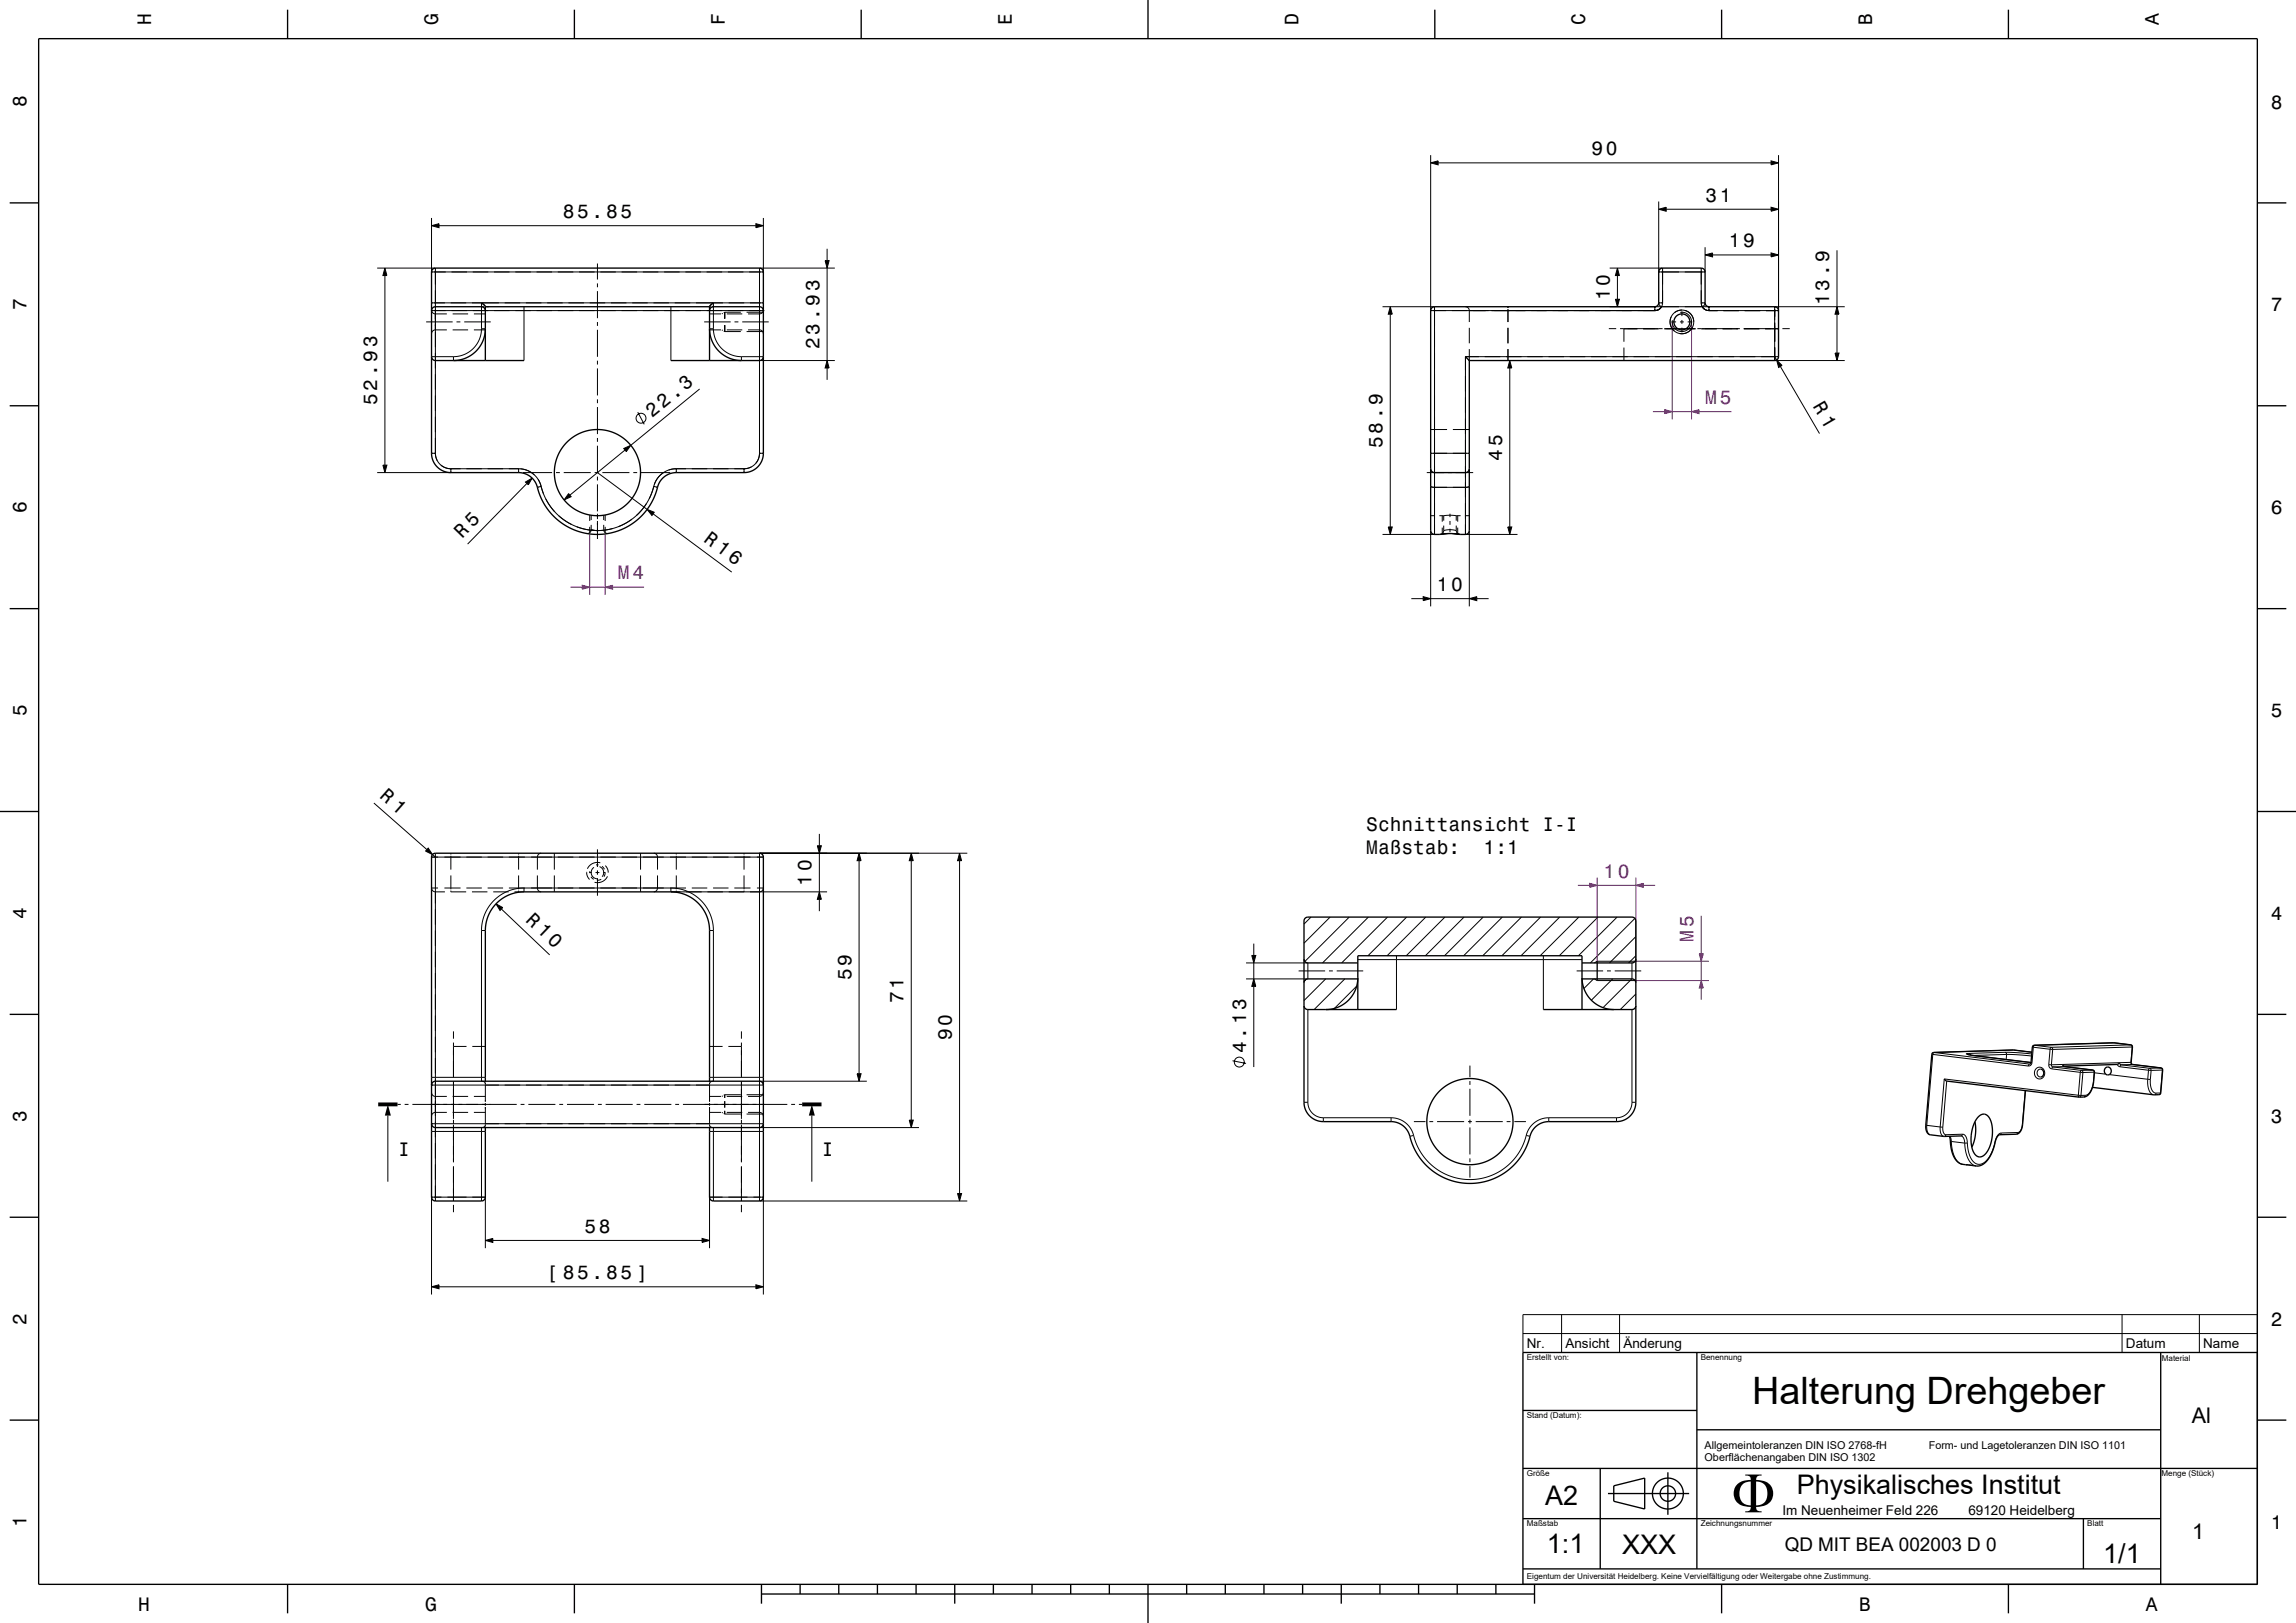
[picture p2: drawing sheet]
<svg xmlns="http://www.w3.org/2000/svg" width="594mm" height="420mm" viewBox="0 0 594 420" stroke-linecap="round" stroke-linejoin="round" font-family="sans-serif">
<defs><g id="words">
<text font-size="14.8" x="448" y="391.4">F</text>
<text font-size="9.8" x="453.3" y="363.4">Halterung Drehgeber</text>
<g font-size="7">
<text x="399.7" y="389.5">A2</text>
<text x="464.8" y="386.6">Physikalisches Institut</text>
<text x="400.2" y="401.9">1:1</text>
<text x="419.7" y="402.1">XXX</text>
<text x="544.1" y="404.5">1/1</text>
</g>
<g font-size="5.6">
<text x="567" y="368.1">Al</text>
<text x="567.2" y="398.1">1</text>
</g>
<text font-size="5.1" x="119.5" y="139.4" transform="rotate(-46 119.5 139.4)">R 5</text>
<g font-size="5">
<text x="39.1" y="6.5" transform="rotate(-90 39.1 6.5)">H</text>
<text x="113.3" y="6.5" transform="rotate(-90 113.3 6.5)">G</text>
<text x="187.5" y="6.5" transform="rotate(-90 187.5 6.5)">F</text>
<text x="261.7" y="6.5" transform="rotate(-90 261.7 6.5)">E</text>
<text x="335.9" y="6.5" transform="rotate(-90 335.9 6.5)">D</text>
<text x="410.1" y="6.5" transform="rotate(-90 410.1 6.5)">C</text>
<text x="484.3" y="6.5" transform="rotate(-90 484.3 6.5)">B</text>
<text x="558.5" y="6.5" transform="rotate(-90 558.5 6.5)">A</text>
<text x="6.8" y="27.8" transform="rotate(-90 6.8 27.8)">8</text>
<text x="587.5" y="28.1">8</text>
<text x="411.7" y="40.1">90</text>
<text x="441.2" y="52.1">31</text>
<text x="145.6" y="56.4">85.85</text>
<text x="447.2" y="64">19</text>
<text x="416.4" y="77.8" transform="rotate(-90 416.4 77.8)">10</text>
<text x="6.8" y="80.3" transform="rotate(-90 6.8 80.3)">7</text>
<text x="473.3" y="79" transform="rotate(-90 473.3 79)">13.9</text>
<text x="587.5" y="80.6">7</text>
<text x="212" y="90.3" transform="rotate(-90 212 90.3)">23.93</text>
<text x="97.6" y="104.8" transform="rotate(-90 97.6 104.8)">52.93</text>
<text x="468.9" y="105.1" transform="rotate(60 468.9 105.1)">R 1</text>
<text x="168.7" y="108.1" transform="rotate(-39 168.7 108.1)">22.3</text>
<text x="357.7" y="116" transform="rotate(-90 357.7 116)">58.9</text>
<text x="388.6" y="119.2" transform="rotate(-90 388.6 119.2)">45</text>
<text x="6.8" y="132.8" transform="rotate(-90 6.8 132.8)">6</text>
<text x="587.5" y="133.1">6</text>
<text x="181.8" y="140" transform="rotate(37 181.8 140)">R 16</text>
<text x="371.7" y="152.9">10</text>
<text x="6.8" y="185.3" transform="rotate(-90 6.8 185.3)">5</text>
<text x="587.5" y="185.6">5</text>
<text x="98.1" y="206.3" transform="rotate(41 98.1 206.3)">R 1</text>
<text x="353.5" y="215">Schnittansicht I-I</text>
<text x="353.5" y="221">Maßstab:</text>
<text x="383.8" y="221">1:1</text>
<text x="210" y="229.2" transform="rotate(-90 210 229.2)">10</text>
<text x="6.8" y="237.8" transform="rotate(-90 6.8 237.8)">4</text>
<text x="135.8" y="238.2" transform="rotate(44 135.8 238.2)">R 10</text>
<text x="587.5" y="238.1">4</text>
<text x="220.3" y="253.7" transform="rotate(-90 220.3 253.7)">59</text>
<text x="233.8" y="259.7" transform="rotate(-90 233.8 259.7)">71</text>
<text x="246.2" y="269.2" transform="rotate(-90 246.2 269.2)">90</text>
<text x="322.4" y="272.6" transform="rotate(-90 322.4 272.6)">4.13</text>
<text x="6.8" y="290.3" transform="rotate(-90 6.8 290.3)">3</text>
<text x="587.5" y="290.6">3</text>
<text x="103" y="299.1">I</text>
<text x="212.7" y="299.1">I</text>
<text x="151.2" y="319">58</text>
<text x="141.5" y="331">[ 85.85 ]</text>
<text x="6.8" y="342.8" transform="rotate(-90 6.8 342.8)">2</text>
<text x="587.5" y="343.1">2</text>
<text x="6.8" y="395.3" transform="rotate(-90 6.8 395.3)">1</text>
<text x="587.5" y="395.6">1</text>
<text x="35.8" y="416.8">H</text>
<text x="110" y="416.8">G</text>
<text x="481" y="416.8">B</text>
<text x="555.2" y="416.8">A</text>
</g>
<g font-size="5" fill="#800080">
<text x="441.2" y="104.5">M5</text>
<text x="159.9" y="150">M4</text>
<text x="414.8" y="227.1">10</text>
<text x="438.1" y="243.8" transform="rotate(-90 438.1 243.8)">M5</text>
</g>
<text font-size="4.9" x="461.7" y="401.4">QD MIT BEA 002003 D 0</text>
<g font-size="3.5">
<text x="395" y="348.8">Nr.</text>
<text x="405" y="348.8">Ansicht</text>
<text x="420" y="348.8">Änderung</text>
<text x="550" y="348.8">Datum</text>
<text x="570" y="348.8">Name</text>
<text x="461.1" y="391.9">Im Neuenheimer Feld 226</text>
<text x="509.2" y="391.9">69120 Heidelberg</text>
</g>
<g font-size="2.8">
<text x="441" y="375">Allgemeintoleranzen DIN ISO 2768-fH</text>
<text x="441" y="378">Oberflächenangaben DIN ISO 1302</text>
<text x="499" y="375">Form- und Lagetoleranzen DIN ISO 1101</text>
</g>
<g font-size="2.1">
<text x="395" y="351.9">Erstellt von:</text>
<text x="440" y="351.9">Benennung</text>
<text x="559.3" y="352.2">Material</text>
<text x="395" y="366.9">Stand (Datum):</text>
<text x="395" y="381.9">Größe</text>
<text x="559.2" y="381.9">Menge (Stück)</text>
<text x="395" y="394.9">Maßstab</text>
<text x="440" y="394.9">Zeichnungsnummer</text>
<text x="540" y="394.9">Blatt</text>
<text x="395" y="408.7">Eigentum der Universität Heidelberg. Keine Vervielfältigung oder Weitergabe ohne Zustimmung.</text>
</g>
</g></defs>
<g fill="none" stroke="#000" stroke-width=".26">
<path d="M111.6 56.4v14h85.9v-14M370.1 40.1v40.3h58M429.1 52.1v18.3h12v-6.4M460.1 40.1v40.3h-18M97.6 69.4h15v47.9M111.6 78.4h85.9M124.6 79.4h.6M125.6 79.3l-1-.9v6.7M125.8 79.4h.6M135.6 79.4v13.9M154.6 68.2v4.1M154.6 73.3v1"/>
<path d="M154.6 75.3v7M173.6 79.4v13.9M183.9 79.4l-.3-.1 1-.9v6.7M184.2 79.4h.4M216 69.4h-19.5v47.9M357.7 79.4h13.4v58.9h-13.4M379.1 79.4l.6 .1 .4 .6v3.2M390.1 79.4v.3M416.4 69.4h13.7v9.1M416.4 79.4h25.7v1M428.1 79.4v1M429.8 79.5a1.99 1.99 0 0 1-1.7 .9"/>
<path d="M429.9 79.3l-.1 .1M430.1 79.4l-.7-.3-.3-.7h1a2 2 0 0 1-2 2M440.1 78.4h1l-.3 .7-.7 .3M440.1 78.4a2 2 0 0 0 2 2M440.1 78.4a2 2 0 0 0 .9 1.7M440.1 69.4v9M440.4 79.3a2.01 2.01 0 0 0 1.6 1.1M477.3 79.4h-18.2v13.9h18.2M110.2 83.3h6.9M111.6 80.2l.3 .7 .4 .3h3.3M111.6 80.4h85.9M111.6 92.3h5.7"/>
<path d="M115.6 85.4h-3.2l-.6 .4-.2 .6M117.1 85.4h4M117.1 81.2h4M117.3 93.3h.1M117.3 92.3v1M118.1 83.3h1M120.1 83.3h6.9M122.6 85.4h3M122.6 81.2h3M124.6 85.1a7.3 7.3 0 0 1-7.3 7.2M124.6 85.1h1M154.6 83.3v1"/>
<path d="M154.6 85.3v7M154.6 93.3v1M154.6 95.3v7M182.2 83.3h6.8M183.6 81.2h2.9M183.6 85.4h2.9M184.6 85.1a7.2 7.2 0 0 0 7.2 7.2M184.6 85.1h-1M186.7 85.4l.3 .1M187 81.1l-.3 .1M187.2 85.7l.3 .1M187.5 85.8h4.2"/>
<path d="M187.5 80.8v1.7M187.5 84.1v1.7M187.5 80.8h4.2M187.5 80.8l-.3 .1M188 81.2h4M188 85.4h4M190 83.3h1M191.8 92.3v1M191.8 92.3h5.7M192 83.3h6.9M193.2 85.8h4.1M193.2 80.8h4.1"/>
<path d="M193.5 85.4h3.3l.4 .3 .3 .7M196.5 93.3h19.5M197.5 80.4h.1M197.5 80.2l-.2 .6-.6 .4h-3.2M197.5 92.3h.1M379.1 92.3v46h13.5M379.1 92.3h81M379.1 92.3l.4 .3M380.1 84.8v4M380.1 90.3v3l-.3-.3M390.1 80v3.3M390.1 84.8v4"/>
<path d="M390.1 90.3v3M416.2 85.1h1.9M419.1 85.1h11M420.1 85.1v3.3M420.1 89.9v3.4M430.6 85.1h8.1M432.3 82a3.1 3.1 0 0 0 .9 3.7M432.4 83.3h1.2M434.6 83.3h1M434.7 80.8a2.5 2.5 0 0 1 2.9 2.4 2.5 2.5 0 0 1-2.6 2.6 2.5 2.5 0 0 1-2.3-2.9M435.1 80.2l-1 .2-.8 .5M435.1 80.2h.1"/>
<path d="M435.1 80.6v1.2M435.1 82.8v1M435.1 84.8v1.2M435.9 80.3a3.1 3.1 0 0 1 2.3 3M436.6 83.3h1.2M437.9 84.7a3.1 3.1 0 0 1-3.4 1.6M439.1 85.1h11M442.1 80.4h.1M451.1 85.1h9M459.1 85.1h1M460.1 85.1h-.3M461.1 85.1h1.9"/>
<path d="M111.6 117.3h1M112.6 117.3l.5 1.9M112.6 117.3a4 4 0 0 0 4 4M154.6 103.3v1M154.6 105.3v7M154.6 113.3v1M154.6 115.3v7M196.5 117.3l-.2 1.3-.7 1.3M196.5 117.3a4 4 0 0 1-4 4M196.5 117.3h1M370.1 117.3h10M370.1 111.2h4.3"/>
<path d="M375.9 111.2h4.2M114.1 120.4l1.3 .7 1.2 .2M116.6 121.3v1h-19M116.6 121.3h17.7M134.2 122.3v-1a6 6 0 0 1 5.8 4.6M134.7 121.3a6 6 0 0 1 3.5 1.6M135.3 122.3h7.5M139.2 124l.8 1.9M140 125.9l.6 1.9M140 125.9l.8 2.3 1.2 2.2 1.5 2 1.8 1.7 2.1 1.4 2.1 .9 2.4 .7 2.5 .2 2.5-.2 2.4-.6 2.3-.9 2.1-1.4 1.7-1.5 1.7-2.1 1.2-2.2 .8-2.5M140 125.9l-.3 .1M140 125.9l-1 .2 .4-.1"/>
<path d="M141.2 129.1l1 1.8 1.3 1.5M143.8 122.3h1M144.6 133.5l1.5 1.2 1.8 1M145.8 122.3h7M149.2 136.3l1.9 .6 2 .3M152.6 133.3v1.5M152.6 136.3v1.6M152.9 137.1l2 .2M152.9 137.1a1 1 0 0 1-1.1 1M152.9 133.3v1.3M152.9 135.8v1.3M153.8 122.3h1"/>
<path d="M154.6 123.3v1M154.6 125.3v7M154.6 132.9v1.4M154.6 134.8v4.7M155.8 122.3h7M156.2 137.1a1.01 1.01 0 0 0 1.2 1M156.2 133.3v1.3M156.2 135.8v1.3M156.2 137.1h.1M156.6 133.3v1.5M156.6 136.3v1.6M158.6 136.8l-2 .4-2 .1"/>
<path d="M163.5 134.4l-1.7 1-1.8 .9M163.8 122.3h1M165.8 122.3h7.6M167.2 130.4l-1.2 1.6-1.4 1.4M169.1 125.9l-1.1 3.2M169.1 125.9l.4 .1M169.1 125.9l1 .2-.3-.1M169.2 125.8l-.1 .1M171.7 122.3a6 6 0 0 0-2.4 3.1M175 121.3l-2 .3M175 121.3a6 6 0 0 0-5.9 4.6M175 121.3h17.5"/>
<path d="M175 121.3v1M192.5 121.3v1M194.4 120.8l-1.9 .5M369.1 122.3h4.5M370.1 125.9l.9 .2h8.1l1-.2M370.1 137.3v19.6M370.1 133.5h1.2M372.4 133.5h1.1M373.1 133.5v1.5M373.1 136.5v1.6M373.1 138.2l2-.1zM373.5 133.5h3.2"/>
<path d="M373.5 137.3l1.6-.2 1.6 .2M373.5 137.3l-.2 .6-.5 .4M373.5 133.5v1.2M373.5 136v1.3M374.6 122.3h1M375.1 138.1l-2.5 .2M375.1 138.1l2.6 .2-1.9-.2M375.1 138.1h.1M375.1 132.9v.9M375.1 134.8v1M375.1 136.8v.9M376.6 122.3h4.5"/>
<path d="M376.7 137.3l.3 .7 .6 .3-2-.2M376.7 133.5v1.2M376.7 136v1.3M376.7 133.5h1.2M377.1 133.5v1.5M377.1 136.5v1.6M379 133.5h1.1M380.1 137.3v19.6M154.6 219.8v4.5M111.6 221.8h85.9M112.6 220.8v90M113.3 229.8h-1.7l.3 .7 .4 .2 2.8 .1"/>
<path d="M115 229.8h4.2M116.6 230.5v.3h4M116.6 220.8v.3M116.6 221.5v3.5M116.6 226.5v3.6M120.7 229.8h4M122.1 230.8h4M126.2 229.8h4M127.6 230.8h4M131.7 229.8h45.8M133.1 230.8h2.5v-1l-2 .2-2.2 .6-1.8 .9-1.7 1.4-1.5 1.7-1 2-.6 2.2-.2 2M134.2 220.8v.3"/>
<path d="M134.2 221.5v3.5M134.2 226.5v3.6M134.2 230.5v.3M139 226.5l.1 3.5 .4 .6 .5 .2M140 220.8l-.7 .3-.2 .4-.1 3.5M143.4 220.8v4.2M143.4 226.5v4.3M151.8 225.6l.1 1.1 .6 .9M152.5 225.8h.6M152.6 225.4v.6M152.9 226.9l.7 .7M153.7 224.5a1.62 1.62 0 0 0-.7 1.7 1.62 1.62 0 0 0 1.4 1.2"/>
<path d="M154.1 225.8h1M154.6 225.3v1M154.6 227.3v4.5M154.8 223.8h-.6M155.1 224.3a1.62 1.62 0 0 1 .7 2.6M155.3 223.3a2.83 2.83 0 0 0-3.3 1.5M155.5 227.5l-.9 .3M155.8 224.2l.6 .8M156.1 225.8h.6M156.6 225.9l-.3 1M156.6 224l.6 1 .2 .8M157.2 226.8a2.84 2.84 0 0 1-3.4 1.5"/>
<path d="M157.4 225.8h.1M165.7 220.8v4.2M165.7 226.5v4.3M169.1 220.8l.6 .2 .4 .6v3.4M170.1 226.5v3.6l-.3 .4-.7 .3M175 220.8v.3M175 221.5v3.5M175 226.5v3.6M175 230.5v.3M179 229.8h4M184.5 229.8h4M190 229.8h4.2"/>
<path d="M192.5 220.8v.3M192.5 221.5v3.5M192.5 226.5v3.6M192.5 230.5v.3M195.8 229.8h1.7l-.3 .7-.7 .3M214 230.8h-40.4v-1l2 .2 1.9 .5 2 1 1.8 1.4 1.3 1.6 1.1 1.9 .6 2.2 .3 2.2M250.2 220.8h-53.7v90h53.7M339.2 237.3l-1.8 1.8M344.1 237.3l-6.7 6.8M349.1 237.3l-11.5 11.5M354 237.3l-11.8 11.9M359 237.3l-11.9 11.9"/>
<path d="M363.9 237.3l-10 10M368.9 237.3l-10 10M373.8 237.3l-10 10M378.8 237.3l-10 10M383.7 237.3l-10 10M388.7 237.3l-10 10M393.6 237.3l-10 10M398.6 237.3l-10 10M403.5 237.3l-10 10M408.5 237.3l-10 10M413.4 237.3l-10 10M418.4 237.3l-10 10"/>
<path d="M423 237.7l-11.5 11.5M124.6 240.8v39a.81 .81 0 0 1 1 .7M124.6 240.8h1M183.6 240.8h1M184.6 240.8v39a.82 .82 0 0 0-1 .7M322.4 249.2h16v4.1h-16M336 251.3h6.8M337.9 253.4l-.4 .5M343 253.3l-5.6 5.6M343.8 251.3h1M345.8 251.3h6.9M347.9 253.3l-7.9 8"/>
<path d="M351 255.2l-5.8 5.8M351.3 248.3h58M361.3 247.3v14M399.3 247.3v14M407.9 251.3h6.8M412.3 253.3l-2.5 2.5M412.5 253.3l.7 .5h9.8M415.7 251.3h1M417.2 253.3l-5.5 5.5M417.7 251.3h6.9M422.2 253.3l-7.5 7.5M422.2 249.2v4.1"/>
<path d="M423 248.8h-9.8l-.7 .4M423.2 257.2l-4 4.1M423.2 247.3l-1.8 1.9M423.2 242.4l-6.8 6.8M111.6 278.8h14M117.3 266.9v1.9M117.3 269.8v9M117.3 279.8v9.7M117.3 270.8h3.4M122.2 270.8h3.4M125.6 279.8v.2M183.6 279.8v.2"/>
<path d="M183.6 278.8h13.9M183.6 270.8h3.3M188.4 270.8h3.4M191.8 266.9v1.9M191.8 269.8v9M191.8 279.8v9.7M196.5 279.8h27.8M338.4 261.3v24M380.3 275.8v3M380.3 279.8v1M422.2 261.3v24M499.8 272.8l.2 .1"/>
<path d="M500 272.9l-1.5 18.3M500 272.9l24.7 3M500.3 272.4h.1M500.3 272.4l-.3 .5M500.3 272.4l24.7 3M503.6 279.8l-1 11.9M509.4 272.6l.4 .4M509.4 272.6l-.7 .1 2.8 .6M511.5 273.3l14.2 1.7M511.5 273.3h.1M518.7 272.3l.4 .6M518.7 272.3l6.9 .4"/>
<path d="M518.7 272.3l-9.3 .3M519.1 272.9l6.5 .4M519.1 272.9l-.1 1.3M519.1 272.9l-8.6 .2M520.8 271.7h.1M520.9 271.7l-20.6 .7M520.9 271.7h.1M520.9 271.7l4.8 .6M525 275.4l-.3 .5M525 275.4h.1M525.1 275.4h-.1M525.7 275l-.3 .7-.7 .2"/>
<path d="M525.8 271h.2M526 271l-.3 4M526 271l4.4 .5M526.3 270.5h.1M526.3 270.5l-.3 .5M526.3 270.5l4.4 .5M526.8 276.5a1.48 1.48 0 0 1 2.2 .7 1.48 1.48 0 0 1-1.1 2 1.55 1.55 0 0 1-1.5-.9 1.55 1.55 0 0 1 .4-1.8zM527.9 276.7a1.04 1.04 0 0 0-.9 1 1.04 1.04 0 0 0 .9 1M530 275.5l.7 .1M530 275.5l.2 .7 .6 .4M530.4 271.5l.7 .1M530.4 271.5l-.4 4"/>
<path d="M530.7 271l.4 .6M530.7 271l-.3 .5M530.7 275.6l.4 .5M530.8 276.6l7.4 .9M531.1 271.6l-.4 4M531.1 276.1l-.3 .5M531.1 276.1l7.4 .9M533.6 275.5l.4 .5M534 276l-2.9 .1M534 276h.1M534 276l7.4 .9M538.2 277.5h.7"/>
<path d="M538.2 277.5l-.5 5.9M538.5 277l.4 .5M538.5 277l-.3 .5M538.9 277.5l-.5 6M541.4 276.9l.4 .6M541.4 276.9l-2.9 .1M541.4 276.9h.1M541.6 279.8a3.8 3.8 0 0 1-2.1 3.6M541.7 279.8h-.1M541.8 277.5h-2.9M541.8 277.5l-.2 2.3M541.8 277.6l3 .4"/>
<path d="M541.9 277.4l-.1 .1M545.7 278.1l9.9 1.2M546.8 269.9h.1M546.9 269.9l-20.6 .6M546.9 269.9h.1M546.9 269.9l4.3 .5M547.8 275.5l.2 .3 .5 .3M548.4 275l.4 .6M548.5 276.1l7.3 .9M548.8 275.6l-.3 .5M548.8 275.6l7.3 .9M551.2 270.4l.4 .5"/>
<path d="M551.2 270.4l-20.5 .6M551.2 270.4h.1M551.3 274.9l.4 .6M551.3 274.9l-20.6 .7M551.4 274.9h-.1M551.6 270.9l-.3 4M551.6 270.9l-20.5 .7M551.7 275.5l-2.9 .1M551.7 275.5h.1M551.7 275.5l7.4 .9M551.7 270.9h-.1M555.6 279.3h.7"/>
<path d="M555.6 279.3a3.6 3.6 0 0 0 1.5 4h.1M555.8 277h.7M555.8 277l-.2 2.3M556.1 276.5l.4 .5M556.1 276.5l-.3 .5M556.3 279.3a3.3 3.3 0 0 0 1.3 3.6h.2M556.5 277l-.2 2.3M559.1 276.4l.3 .5M559.1 276.4l-3 .1M559.1 276.4h.1M559.4 276.9l-2.9 .1M559.4 276.9l-.5 5.9"/>
<path d="M559.5 276.9h-.1M100.3 288.7v17.1M102.8 285.8h.9M104.7 285.8h1M106.7 285.8h27M111.6 280.8h.1M111.6 290.8h.1M111.6 282.7l.3 .7 .4 .3h3.3M111.6 280.8h85.9M111.6 290.8h85.9M111.6 292.8h14M115.6 287.9h-3.2l-.6 .4-.2 .6"/>
<path d="M117.1 283.7h4M117.1 287.9h4M117.3 289.8v1M117.3 291v9.8M122.6 283.7h3M122.6 287.9h3M125.6 285.4v.7M125.6 291a.78 .78 0 0 1-1 .8v19M125.6 280.3v.3M125.6 280.7v4.4M125.6 286.5v4.4M125.6 291v.3"/>
<path d="M125.6 291.5v.3M134.7 285.8h1M136.7 285.8h7M144.7 285.8h1M146.7 285.8h7M154.7 285.8h1M156.7 285.8h7M164.7 285.8h1M166.7 285.8h7M174.7 285.8h1M176.7 285.8h27M183.6 291a.78 .78 0 0 0 1 .8v19"/>
<path d="M183.6 280.3v.3M183.6 280.7v4.3M183.6 286.9v-.4v4.4M183.6 291v.3M183.6 291.5v.3M183.6 292.8h13.9M183.6 284.7v.4M183.6 283.7h2.9M183.6 287.9h2.9M183.6 285.4v.7M186.7 287.9l.3 .1M187 283.6l-.3 .1"/>
<path d="M187.2 288.2l.3 .1M187.5 283.3v.8M187.5 285v1.6M187.5 287.5v.8M187.5 288.3h4.2M187.5 283.3h4.2M187.5 283.3l-.3 .1M188 283.7h4M188 287.9h4M191.8 289.8v1M191.8 291v9.8M193.2 288.3h4.1"/>
<path d="M193.2 283.3h4.1M193.5 287.9h3.3l.4 .3 .3 .7M196.5 291.8h41.3M197.5 282.7l-.2 .6-.6 .4h-3.2M204.7 285.8h1M206.7 285.8h.8M210 288.7v17.1M337.4 285.3h1M338.4 285.3a4 4 0 0 0 4 4M342.4 289.3h17.5M342.4 289.3v1M359.9 289.3a6 6 0 0 1 5.8 4.5"/>
<path d="M359.9 289.3v1M365.7 293.8l.8 2.4 1.2 2.2 1.5 2 1.8 1.7 2.1 1.3 2.3 1 2.4 .7 2.5 .2 2.5-.3 2.4-.6 2.5-1.1 1.9-1.3 1.8-1.7 1.5-2 1.2-2.2 .8-2.3M365.7 293.8l-1 .3M365.8 290.3h3M369.8 290.3h1M371.8 290.3h7M379.8 290.3h1M380.3 281.8v7M380.3 289.8v1M380.3 291.8v7M380.3 299.8v1M381.8 290.3h7"/>
<path d="M389.8 290.3h1M391.8 290.3h3M394.9 293.8l.9 .3M400.7 289.3a6 6 0 0 0-5.8 4.5M400.7 289.3h17.5M400.7 289.3v1M418.2 289.3v1M422.2 285.3a4 4 0 0 1-4 4M422.2 285.3h1M498.2 291.2h.3M498.5 291.2l.1 1.6 .4 .6 .4 .3M498.5 291.2l3.4 .4"/>
<path d="M501.9 291.6l.7 .1M501.9 291.6l.2 1.6 .3 .6 .5 .3M502.6 291.7l.2 1.3 .2 .5 .4 .1M503.4 293.6l-.4 .5M504.5 294l.3 1.4M504.6 295.3l.2 .1M504.8 295.4l.3 2 .5 1.8a3.1 3.1 0 0 0 2.2 2.1M504.8 295.4l3.5 .4M507.7 293.5a1.92 1.92 0 0 1 1.3 2.2M507.7 293.5l-.4 .5 .7 .6 .3 1.2M507.7 293.5l-4.3 .1M508.3 295.8l.2 1.9 .5 1.7a3.2 3.2 0 0 0 2.3 2.3"/>
<path d="M509 295.7l-.7 .1M516.1 295.5l.1 .1M516.1 295.5l-.6 2.1-.8 1.7a2.82 2.82 0 0 1-3.6 1.8 6.3 6.3 0 0 1-2.1-5.4M517.7 293.2l-.4 .4M517.7 293.2a2.56 2.56 0 0 0-1.6 2.3M522 293.1l-.4 .4M522 293.1l-4.3 .1M523.2 291.1l-.4 1.4-.8 .6M523.3 291l-.1 .1M523.9 282.2l-.7 8.9M537.7 283.4l.7 .1M537.7 283.4l.2 .5"/>
<path d="M537.7 283.4l-34.7-4.2-1.1 12.4M538.4 283.5l-.4 .4M539.5 283.4l-.4 .5M539.5 283.4l-1.1 .1M557.8 282.9l-.4 .4M558.9 282.8l-.4 .5M558.9 282.8l-1.1 .1M559 282.8h-.1M117.3 301.8v9M117.3 311.8v1.9M191.8 301.8v9M191.8 311.8v1.9"/>
<path d="M380.3 301.8v3M508.5 301.4l2.1 .3M125.6 323v-13.2h-14v25.2M183.6 323v-13.2h13.9v25.2"/>
<circle cx="435.1" cy="83.3" r="3.1"/>
</g>
<path d="M432.6 83.3v25.2M437.6 83.3v25.2M152.6 138.3v15.7M156.6 138.3v15.7M413.2 227.1v21.7M423.2 227.1v21.7h18.9M423.2 253.8h18.9" fill="none" stroke="#800080" stroke-width=".26"/>
<g fill="none" stroke="#000" stroke-width=".35">
<path d="M10 10h574v400h-574zM74.4 2.5v7.5M148.6 2.5v7.5M222.8 2.5v7.5M297 0v10M371.2 2.5v7.5M445.4 2.5v7.5M519.6 2.5v7.5M2.5 52.5h7.5M584 52.5h7.5M112 69.6l.6-.2h83.9l.5 .1 .5 .9v46.9a5 5 0 0 1-5 5h-17.5a5.3 5.3 0 0 0-5.2 4.8l-1 2.6-1.4 2.1-1.4 1.7-1.9 1.7-2.1 1.3-2.1 .9-2.4 .6-2.5 .3-2.5-.1-2.4-.5-2.3-.9-2.2-1.3-2-1.5-1.7-1.9-1.3-2-1.1-2.3a7.2 7.2 0 0 0-2.4-4.5l-1.3-.7-1.5-.3h-17.7a5 5 0 0 1-5-5v-46.9zM124.6 78.4l1 .9"/>
<path d="M125.6 79.4h58M125.6 79.3v14M183.6 79.3v14M184.6 78.4l-1 .9M370.4 79.6l.7-.2 57.3-.1 .4-.2 .3-.6v-8.1l.3-.8 .7-.2h10.1l.7 .3 .2 .4v8.3l.5 .8 .4 .2h17.1l.8 .3 .2 .7v12l-.3 .6-.7 .3h-79v44.1l-.3 .6-.7 .3-4-.2-4.1 .2-.6-.3-.3-.7v-57zM111.6 92.3l.3 .7 .7 .3h23M111.6 80.4l.4-.8 .6-.2h12l.7 .3 .3 .7M125.6 85.1a8.2 8.2 0 0 1-8.3 8.2M183.6 80.4l.3-.8 .7-.2h12l.6 .3 .3 .7M183.6 85.1a8.3 8.3 0 0 0 8.2 8.2M197.5 92.3l-.3 .7-.7 .3h-22.9M379.1 92.3l1 1"/>
<path d="M2.5 105h7.5M584 105h7.5M370.1 121.3l.3 .7 .7 .3h8l.7-.3 .3-.7M2.5 157.5h7.5M584 157.5h7.5M0 210h10M584 210h10M337.7 237.6l.7-.3h83.8l.6 .2 .4 .8v47a5 5 0 0 1-5 5h-17.5a5.3 5.3 0 0 0-5.2 4.8l-.8 2.1-1.3 2.1-1.4 1.8-2 1.9-2.1 1.3-2.5 1.1-2.7 .7-2.2 .2-2.5-.2-2.4-.6-2.4-.9-2.1-1.2-1.9-1.6-1.5-1.7-1.4-2.1-1-2.3a7.2 7.2 0 0 0-2.5-4.5l-1.3-.7-1.5-.2h-17.6a5 5 0 0 1-5-5v-47zM337.4 248.2l.2 .7 .7 .3h13M351.3 253.3h-12.9l-.7 .3-.3 .7M351.3 253a8.2 8.2 0 0 1-8.3 8.3M409.3 253a8.3 8.3 0 0 0 8.2 8.3"/>
<path d="M409.3 253.3h13l.6 .3 .3 .7M413.2 248.8v5M423.2 248.2l-.3 .7-.7 .3h-12.9M2.5 262.5h7.5M125.6 279.8v-39a10 10 0 0 1 10-10h38a10 10 0 0 1 10 10v39M337.4 260.3l.2 .6 .8 .4h22.9M351.3 261.3v-14h58v14M423.2 260.3l-.3 .7-.7 .3h-22.9M509 272.8l16.4 2.2M525.4 274.9l.4-3.9 .5-.5 20.6-.6 4.6 .6 .2 .4-.3 4 .2 .5 7.5 1 .4 .3-.5 6.1-.5 .5h-1.3l-15.8-1.9M525.4 274.9l-.3 .5M525.7 272.3l-4.9-.6-20.8 .7-.2 .4-1.6 18.4a2 2 0 0 0 1.2 2.5l3.6 .4 4.3-.1"/>
<path d="M527.9 276.7a1.06 1.06 0 0 1 .8 1 1.06 1.06 0 0 1-.8 1M533.6 275.5l.5 .5 7.6 1 .2 .4-.2 2.4a4.4 4.4 0 0 1-2.3 4l-1.5 .1-34.3-4.1-.6-.6M544.7 276.4a.94 .94 0 0 1 1.3 .1 .94 .94 0 0 1-.1 1.3 .94 .94 0 0 1-1.3-.1l-.2-.7zM548.4 275l-.7 .5-13.9 .4M584 262.5h7.5M111.6 280.8l.4-.7 .6-.3h83.9l.7 .3 .3 .7M111.6 290.8l.3 .7 .7 .3h83.9l.7-.3 .3-.7M125.6 291.8v18.1l-.2 .4-.8 .5h-12l-.5-.2-.5-.8v-88l.2-.5 .6-.5h84.1l.7 .3 .3 .7v88l-.3 .7-.7 .3h-11.9l-.8-.3-.2-.7v-18M504.3 294.1l.2 .5a8.1 8.1 0 0 0 2.2 6.3l.8 .4 1.3 .1M507.3 294h.1M510.9 290.3l.2 1.7v1.7l-.4 1.7-.6 1.5M511.8 289.1a1.77 1.77 0 0 1 1.9-.7 1.77 1.77 0 0 1 1.3 1.5l.5 2.6-.3 2.9a4.6 4.6 0 0 1-2.9 4 2.62 2.62 0 0 1-2.2-2.6l-.2-2.1 .3-2.2a7.5 7.5 0 0 1 1.6-3.4z"/>
<path d="M524 282.2l-.7 8.8a2.27 2.27 0 0 1-1.7 2.5l-4.3 .1a2.24 2.24 0 0 0-1.1 2 7.8 7.8 0 0 1-3.7 6 6.4 6.4 0 0 1-3.4-.2h-.5M2.5 315h7.5M584 315h7.5M439 350v56M559 350v60M584 350h-190v60M2.5 367.5h7.5M394 365h45M439 370h120M584 367.5h7.5M394 393h165M394 380h190"/>
<path d="M414 380v26M416 386.5h21M417.5 384.5l8-2v8l-8-2zM431.5 381v11M539 393v13M74.4 410v7.5M148.6 410v7.5M197 412.5h200M197 410v5M207 410v2.5M217 410v2.5M227 410v2.5"/>
<path d="M237 410v2.5M247 410v5M257 410v2.5M267 410v2.5M277 410v2.5M287 410v2.5M297 410v10M307 410v2.5M317 410v2.5M327 410v2.5M337 410v2.5M347 410v5"/>
<path d="M357 410v2.5M367 410v2.5M377 410v2.5M387 410v2.5M394 406h165M397 410v5M445.4 410v7.5M519.6 410v7.5"/>
<circle cx="435.1" cy="83.3" r="2.07"/>
<circle cx="154.6" cy="122.3" r="11.2"/>
<circle cx="380.3" cy="290.3" r="11.2"/>
<circle cx="431.5" cy="386.5" r="2"/>
<circle cx="431.5" cy="386.5" r="4"/>
</g>
<path d="M97.8 285.8h5M207.5 285.8h5" fill="none" stroke="#000" stroke-width="1" stroke-linecap="butt"/>
<g fill="#000">
<path d="M100.3 285.8l.8 2.9h-1.5z" fill-rule="evenodd"/>
<path d="M210 285.8l.8 2.9h-1.5z" fill-rule="evenodd"/>
</g>
<g fill="#800080">
<path d="M156.6 152l1.9-.6v1.1z" fill-rule="evenodd"/>
<path d="M150.6 151.4l2 .6-2 .5z" fill-rule="evenodd"/>
</g>
<path d="M147.6 152h3M150.6 151.4l2 .6-2 .5zM152.6 152h4M156.6 152l1.9-.6v1.1zM158.5 152h8.1" fill="none" stroke="#800080" stroke-width=".26"/>
<g fill="#000">
<path d="M111.6 58.4l2-.5v1z" fill-rule="evenodd"/>
<path d="M195.6 57.9l1.9 .5-1.9 .5z" fill-rule="evenodd"/>
<path d="M99.6 69.4l.5 1.9h-1z" fill-rule="evenodd"/>
<path d="M213.5 67.4h1l-.5 2z" fill-rule="evenodd"/>
<path d="M214 93.3l.5 1.9h-1z" fill-rule="evenodd"/>
<path d="M161.4 116.1l1.8-.9-1.2 1.7z" fill-rule="evenodd"/>
<path d="M99.1 120.4h1l-.5 1.9z" fill-rule="evenodd"/>
<path d="M135.9 124.7l1.8-1-1 1.8z" fill-rule="evenodd"/>
<path d="M147.1 127.7l.7 .8-1.9 .9z" fill-rule="evenodd"/>
<path d="M167.4 131.8l1.9 .8-.6 .8z" fill-rule="evenodd"/>
<path d="M211.5 218.9h1l-.5 1.9z" fill-rule="evenodd"/>
<path d="M110.8 219.5l1.1 1.6-1.8-.9z" fill-rule="evenodd"/>
<path d="M128.3 233.9l1.8 1-.7 .7z" fill-rule="evenodd"/>
<path d="M212 230.8l.5 1.9h-1z" fill-rule="evenodd"/>
<path d="M222.3 220.8l.5 1.9h-1.1z" fill-rule="evenodd"/>
<path d="M235.8 220.8l.5 1.9h-1.1z" fill-rule="evenodd"/>
<path d="M248.2 220.8l.6 1.9h-1.1z" fill-rule="evenodd"/>
<path d="M221.7 277.9h1.1l-.5 1.9z" fill-rule="evenodd"/>
<path d="M235.2 289.9h1.1l-.5 1.9z" fill-rule="evenodd"/>
<path d="M247.7 308.9h1.1l-.6 1.9z" fill-rule="evenodd"/>
<path d="M111.6 333l2-.5v1z" fill-rule="evenodd"/>
<path d="M125.6 321l1.9-.5v1z" fill-rule="evenodd"/>
<path d="M181.6 320.5l2 .5-2 .5z" fill-rule="evenodd"/>
<path d="M195.6 332.5l1.9 .5-1.9 .5z" fill-rule="evenodd"/>
</g>
<g fill="none" stroke="#000" stroke-width=".26">
<path d="M111.6 58.4l2-.5v1zM113.6 58.4h82M195.6 57.9l1.9 .5-1.9 .5zM99.6 69.4l.5 1.9h-1zM99.6 71.3v49.1M213.5 67.4h1l-.5 2zM214 64.4v3M214 69.4v23.9M214 93.3l.5 1.9h-1zM214 95.2v3.1M161.4 116.1l1.8-.9-1.2 1.7zM161.7 116.5l-14.3 11.6"/>
<path d="M165 106.7l1.7 3.1M181 100.7l-17.8 14.5M99.1 120.4h1l-.5 1.9zM135.9 124.7l1.8-1-1 1.8zM136.3 125.1l-15.3 15.7M147.1 127.7l.7 .8-1.9 .9zM154.6 122.3l12.8 9.5M167.4 131.8l1.9 .8-.6 .8zM169 133l20.3 15.1M96.7 207.8l13.7 12.1M110.8 219.5l1.1 1.6-1.8-.9zM211.5 218.9h1l-.5 1.9z"/>
<path d="M212 215.8v3.1M111.9 221.1l.7 .7M128.3 233.9l1.8 1-.7 .7zM129.7 235.2l12.5 11.9M212 230.8l.5 1.9h-1zM212 220.8v10M212 232.7v3.1M222.3 220.8l.5 1.9h-1.1zM222.3 222.7v55.2M235.8 220.8l.5 1.9h-1.1zM235.8 222.7v67.2M248.2 220.8l.6 1.9h-1.1z"/>
<path d="M248.2 222.7v86.2M221.7 277.9h1.1l-.5 1.9zM235.2 289.9h1.1l-.5 1.9zM247.7 308.9h1.1l-.6 1.9zM111.6 333l2-.5v1zM113.6 333h82M125.6 321l1.9-.5v1zM127.5 321h54.1M181.6 320.5l2 .5-2 .5zM195.6 332.5l1.9 .5-1.9 .5z"/>
<circle cx="165.8" cy="108.2" r="1.28"/>
</g>
<g fill="#800080">
<path d="M430.7 106l1.9 .5-1.9 .5z" fill-rule="evenodd"/>
<path d="M437.6 106.5l2-.5v1z" fill-rule="evenodd"/>
</g>
<path d="M427.6 106.5h3.1M430.7 106l1.9 .5-1.9 .5zM432.6 106.5h5M437.6 106.5l2-.5v1zM439.6 106.5h8.3" fill="none" stroke="#800080" stroke-width=".26"/>
<g fill="#000">
<path d="M370.1 42.1l2-.5v1.1z" fill-rule="evenodd"/>
<path d="M429.1 54.1l2-.5v1.1z" fill-rule="evenodd"/>
<path d="M458.2 41.6l1.9 .5-1.9 .6z" fill-rule="evenodd"/>
<path d="M458.2 53.6l1.9 .5-1.9 .6z" fill-rule="evenodd"/>
<path d="M417.9 77.4h1.1l-.6 2z" fill-rule="evenodd"/>
<path d="M418.4 69.4l.6 1.9h-1.1z" fill-rule="evenodd"/>
<path d="M441.1 66l2-.5v1z" fill-rule="evenodd"/>
<path d="M458.2 65.5l1.9 .5-1.9 .5z" fill-rule="evenodd"/>
<path d="M359.7 79.4l.5 1.9h-1z" fill-rule="evenodd"/>
<path d="M390.6 93.3l.5 1.9h-1z" fill-rule="evenodd"/>
<path d="M459.6 93.2l1.4 1.4-.8 .5z" fill-rule="evenodd"/>
<path d="M474.7 91.4h1.1l-.5 1.9z" fill-rule="evenodd"/>
<path d="M475.3 79.4l.5 1.9h-1.1z" fill-rule="evenodd"/>
<path d="M359.2 136.4h1l-.5 1.9z" fill-rule="evenodd"/>
<path d="M390.1 136.4h1l-.5 1.9z" fill-rule="evenodd"/>
<path d="M368.2 154.4l1.9 .5-1.9 .5z" fill-rule="evenodd"/>
<path d="M380.1 154.9l2-.5v1z" fill-rule="evenodd"/>
</g>
<g fill="none" stroke="#000" stroke-width=".26">
<path d="M370.1 42.1l2-.5v1.1zM372.1 42.1h86.1M429.1 54.1l2-.5v1.1zM431.1 54.1h27.1M458.2 41.6l1.9 .5-1.9 .6zM458.2 53.6l1.9 .5-1.9 .6zM359.7 79.4l.5 1.9h-1zM417.9 77.4h1.1l-.6 2zM418.4 69.4l.6 1.9h-1.1zM418.4 71.3v6.1M441.1 66l2-.5v1zM443.1 66h15.1"/>
<path d="M458.2 65.5l1.9 .5-1.9 .5zM475.3 79.4l.5 1.9h-1.1zM475.3 64.8v14.6M359.7 81.3v55.1M390.6 93.3l.5 1.9h-1zM390.6 95.2v41.2M459.1 92.3l.5 .9M459.6 93.2l1.4 1.4-.8 .5zM460.6 94.8l10.1 17.4M474.7 91.4h1.1l-.5 1.9zM475.3 81.3v10.1M359.2 136.4h1l-.5 1.9z"/>
<path d="M390.1 136.4h1l-.5 1.9zM365.1 154.9h3.1M368.2 154.4l1.9 .5-1.9 .5zM370.1 154.9h10M380.1 154.9l2-.5v1zM382.1 154.9h3"/>
</g>
<g fill="#800080">
<path d="M439.6 246.8h1l-.5 2z" fill-rule="evenodd"/>
<path d="M440.1 253.8l.5 1.9h-1z" fill-rule="evenodd"/>
</g>
<path d="M440.1 237v9.8M439.6 246.8h1l-.5 2zM440.1 253.8l.5 1.9h-1zM440.1 248.8v5M440.1 255.7v3.1" fill="none" stroke="#800080" stroke-width=".26"/>
<g fill="#800080">
<path d="M423.2 229.1l1.9-.5v1z" fill-rule="evenodd"/>
<path d="M411.3 228.6l1.9 .5-1.9 .5z" fill-rule="evenodd"/>
</g>
<path d="M408.2 229.1h3.1M411.3 228.6l1.9 .5-1.9 .5zM413.2 229.1h10M423.2 229.1l1.9-.5v1zM425.1 229.1h3.1" fill="none" stroke="#800080" stroke-width=".26"/>
<g fill="#000">
<path d="M323.8 247.3h1.1l-.5 1.9z" fill-rule="evenodd"/>
<path d="M324.4 253.3l.5 2h-1.1z" fill-rule="evenodd"/>
</g>
<g fill="none" stroke="#000" stroke-width=".26">
<path d="M323.8 247.3h1.1l-.5 1.9zM324.4 253.3l.5 2h-1.1zM324.4 244.2v3.1M324.4 249.2v4.1M324.4 255.3v20.8M318.9 274.5l3.5 .7M394 340.2h190v9.8h-190zM394 345.1h190M404 340.2v9.8M419 340.2v9.8M549 340.2v9.8M569 340.2v9.8"/>
<circle cx="320.6" cy="274.8" r="1.28"/>
</g>
<use href="#words"/>
</svg>
